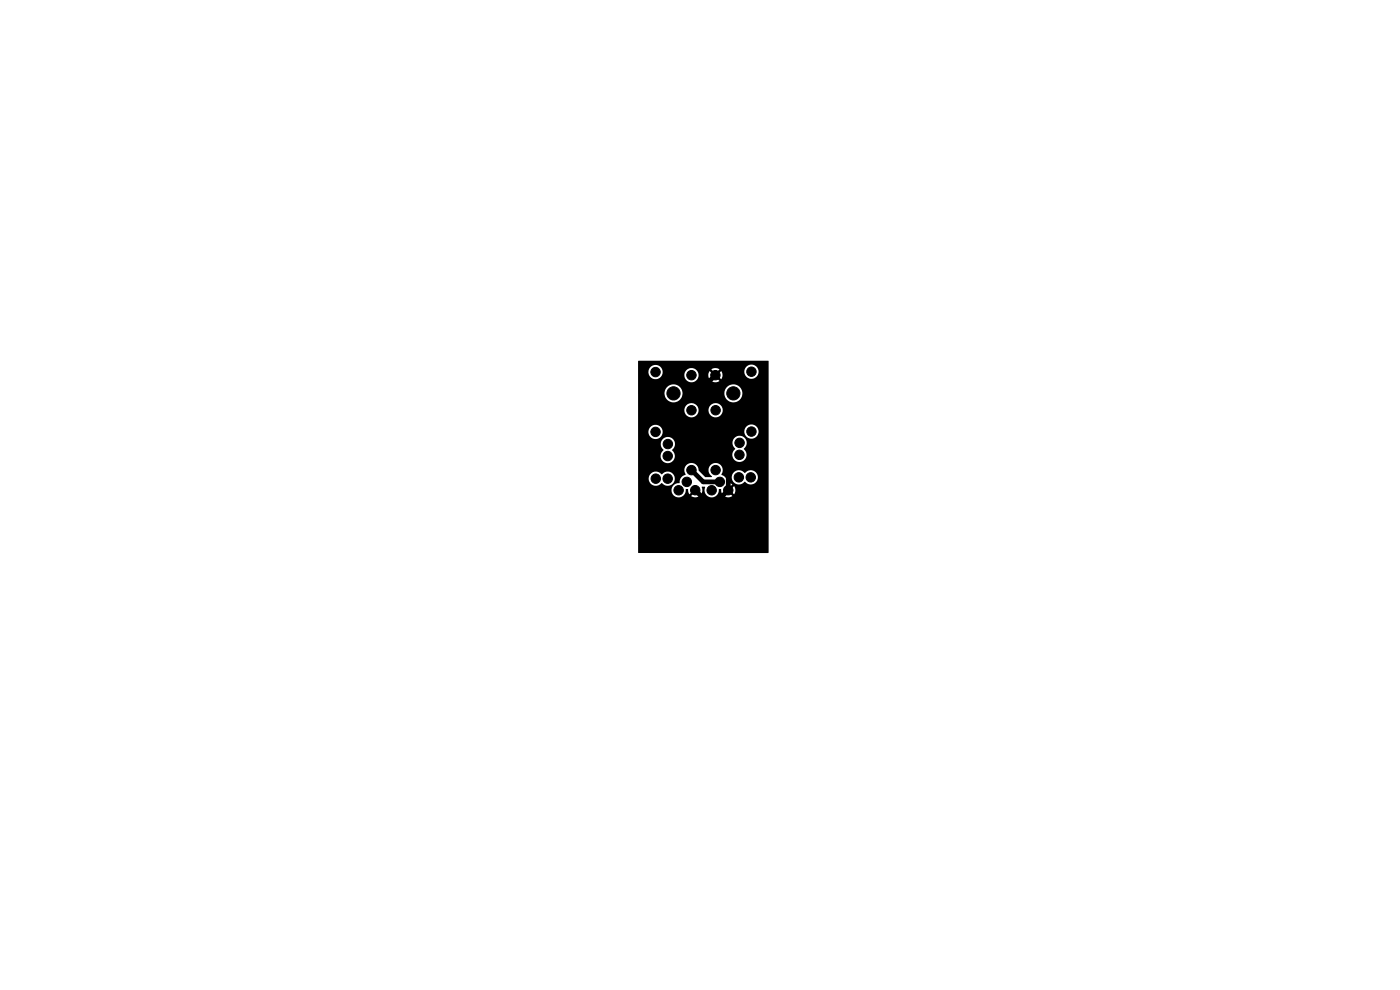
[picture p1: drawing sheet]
<svg xmlns="http://www.w3.org/2000/svg" width="297mm" height="210mm" viewBox="0 0 297 210" stroke-linecap="round" stroke-linejoin="round" font-family="sans-serif">
<g fill="#000" stroke="#000" stroke-width=".21">
<circle cx="139.1" cy="78.9" r="1"/>
<circle cx="146.7" cy="79.6" r="1"/>
<circle cx="151.8" cy="79.6" r="1"/>
<circle cx="159.4" cy="78.8" r="1"/>
<circle cx="139.1" cy="91.6" r="1"/>
<circle cx="141.7" cy="96.7" r="1"/>
<circle cx="141.7" cy="94.2" r="1"/>
<circle cx="142.9" cy="83.4" r="1.4"/>
<circle cx="146.7" cy="99.7" r="1"/>
<circle cx="146.7" cy="87" r="1"/>
<circle cx="151.8" cy="99.7" r="1"/>
<circle cx="151.8" cy="87" r="1"/>
<circle cx="155.6" cy="83.4" r="1.4"/>
<circle cx="156.9" cy="96.5" r="1"/>
<circle cx="156.9" cy="93.9" r="1"/>
<circle cx="159.4" cy="91.5" r="1"/>
<circle cx="139.1" cy="101.5" r="1"/>
<circle cx="141.6" cy="101.5" r="1"/>
<circle cx="144" cy="104" r="1"/>
<circle cx="145.7" cy="102.2" r="1"/>
<circle cx="147.5" cy="104" r="1"/>
<circle cx="151" cy="104" r="1"/>
<circle cx="152.7" cy="102.2" r="1"/>
<circle cx="154.5" cy="104" r="1"/>
<circle cx="156.7" cy="101.3" r="1"/>
<circle cx="159.3" cy="101.3" r="1"/>
</g>
<path d="M151.8 79.6l-2.6 2.5v11.8l5.3 5.3v4.8l-2.2 2.2h-2.6l-2.2-2.2M146.7 99.7l2.5 2.5h3.5" fill="none" stroke="#000" stroke-width="1"/>
<path d="M135.4 76.5h27.5l.2 .1-.1 40.7h-27.6v-13.3h7.1a1.51 1.51 0 0 0 2.4 1.2h1.7a1.47 1.47 0 0 0 1.8 0l-.9-.8-.9 .8h-1.7a1.7 1.7 0 0 0 .6-1.4h.5l.3 1.1 1.2-1.2 1.2 1.2a2.15 2.15 0 0 0 .2-1.7h.6l.1 .2a1.51 1.51 0 0 0 .4 1.8 1.51 1.51 0 0 0 1.9 0h1.7a1.47 1.47 0 0 0 1.8 0l-.9-.8-.9 .8h-1.7a1.71 1.71 0 0 0 .6-1.4h.5l.3 1.1 .8-.9h.8l.8 .9a1.43 1.43 0 0 0 0-1.8l-.8 .9h-.8l1.3-1.2-1.2-.4-.1-.6-.2-.5h1.3a1.58 1.58 0 0 0 1.1 1.4 1.58 1.58 0 0 0 1.8-.5 1.51 1.51 0 0 0 2.2 .1 1.51 1.51 0 0 0-.1-2.2 1.51 1.51 0 0 0-2.2 .2h-.1a1.51 1.51 0 0 0-2-.3l-.5 .6-.2 .7h-1.3l-.9-.6a1.55 1.55 0 0 0-.3-2.2 1.55 1.55 0 0 0-2.2 .4 1.55 1.55 0 0 0 .5 2.2l-.1 .1h-1.3l-1.4-1.4a1.52 1.52 0 0 0-1.9-1.5 1.52 1.52 0 0 0-.8 2.3l-1 .7-.3 1.2-.7 .1-.6 .3-.4 .6v.5h-7.1v-2.5h2.2a1.58 1.58 0 0 0 1.1 1.5 1.58 1.58 0 0 0 1.7-.5 1.51 1.51 0 0 0 2.3 .1 1.51 1.51 0 0 0-.1-2.2 1.51 1.51 0 0 0-2.2 .2h-.1a1.51 1.51 0 0 0-2.1-.3l-.4 .6-.2 .6h-2.2v-4.8h4.7a1.51 1.51 0 0 0 1.7 1.5 1.51 1.51 0 0 0 1.3-1.7h12.3a1.55 1.55 0 0 0 2.2 1.3 1.55 1.55 0 0 0 .2-2.6 1.52 1.52 0 0 0 .1-2.3 1.52 1.52 0 0 0-2.2 .1 1.52 1.52 0 0 0 .3 2.3l-.5 .5-.1 .7h-12.3l-.5-1a1.56 1.56 0 0 0 0-2.6 1.56 1.56 0 0 0-2.4 1.1 1.65 1.65 0 0 0 .6 1.5l-.5 .6-.2 .6h-4.7v-5.1h2.2a1.51 1.51 0 0 0 1.5 1.5 1.51 1.51 0 0 0 1.5-1.6l17.3 .1a1.53 1.53 0 0 0 2.2 1.4 1.53 1.53 0 0 0 .2-2.7 1.53 1.53 0 0 0-2.4 1.1v.1h-17.3a1.51 1.51 0 0 0-1.6-1.4 1.51 1.51 0 0 0-1.4 1.5h-2.2v-4.6h9.8a1.51 1.51 0 0 0 1.5 1.5 1.51 1.51 0 0 0 1.5-1.5h2.1a1.51 1.51 0 0 0 2.2 1.4 1.51 1.51 0 0 0 .2-2.6 1.51 1.51 0 0 0-2.4 1v.2h-2.1v-.2a1.51 1.51 0 0 0-1.6-1.3 1.51 1.51 0 0 0-1.4 1.5h-9.8v-3.6l5.6 .1a1.91 1.91 0 0 0 1.9 1.9 1.91 1.91 0 0 0 1.9-2l8.9 .1a1.91 1.91 0 0 0 2.8 1.6 1.91 1.91 0 0 0 .2-3.2 1.91 1.91 0 0 0-3 1.3v.2h-8.9v-.2a1.91 1.91 0 0 0-2.1-1.7 1.91 1.91 0 0 0-1.7 1.9h-5.6v-4.5h2.2a1.51 1.51 0 0 0 1.1 1.5 1.51 1.51 0 0 0 1.7-.8h4.8a1.51 1.51 0 0 0 2.4 1.2h3.3a1.47 1.47 0 0 0 1.7 0l-.8-.8-.9 .8h-3.3l.4-.5 .2-.7h2.1l.2 .9 .9-.9h.7l.9 .8a1.45 1.45 0 0 0 .1-1.6l4.8 .1a1.54 1.54 0 0 0 2.2 1.4 1.54 1.54 0 0 0 .2-2.7 1.54 1.54 0 0 0-2.4 1.1v.1h-4.8l-.1-.1-.9 .9h-.7l-.9-.9-.2 .9h-2.1l-.2-.7-.4-.5h3.3l.9 .8 .8-.8a1.49 1.49 0 0 0-1.7 0h-3.3l-.7-.3h-.4l-.9 .4-.3 .6-.1 .5h-4.8l.1-.2a1.51 1.51 0 0 0-1.2-2 1.51 1.51 0 0 0-1.7 1.5h-2.2z" fill="#000"/>
</svg>
